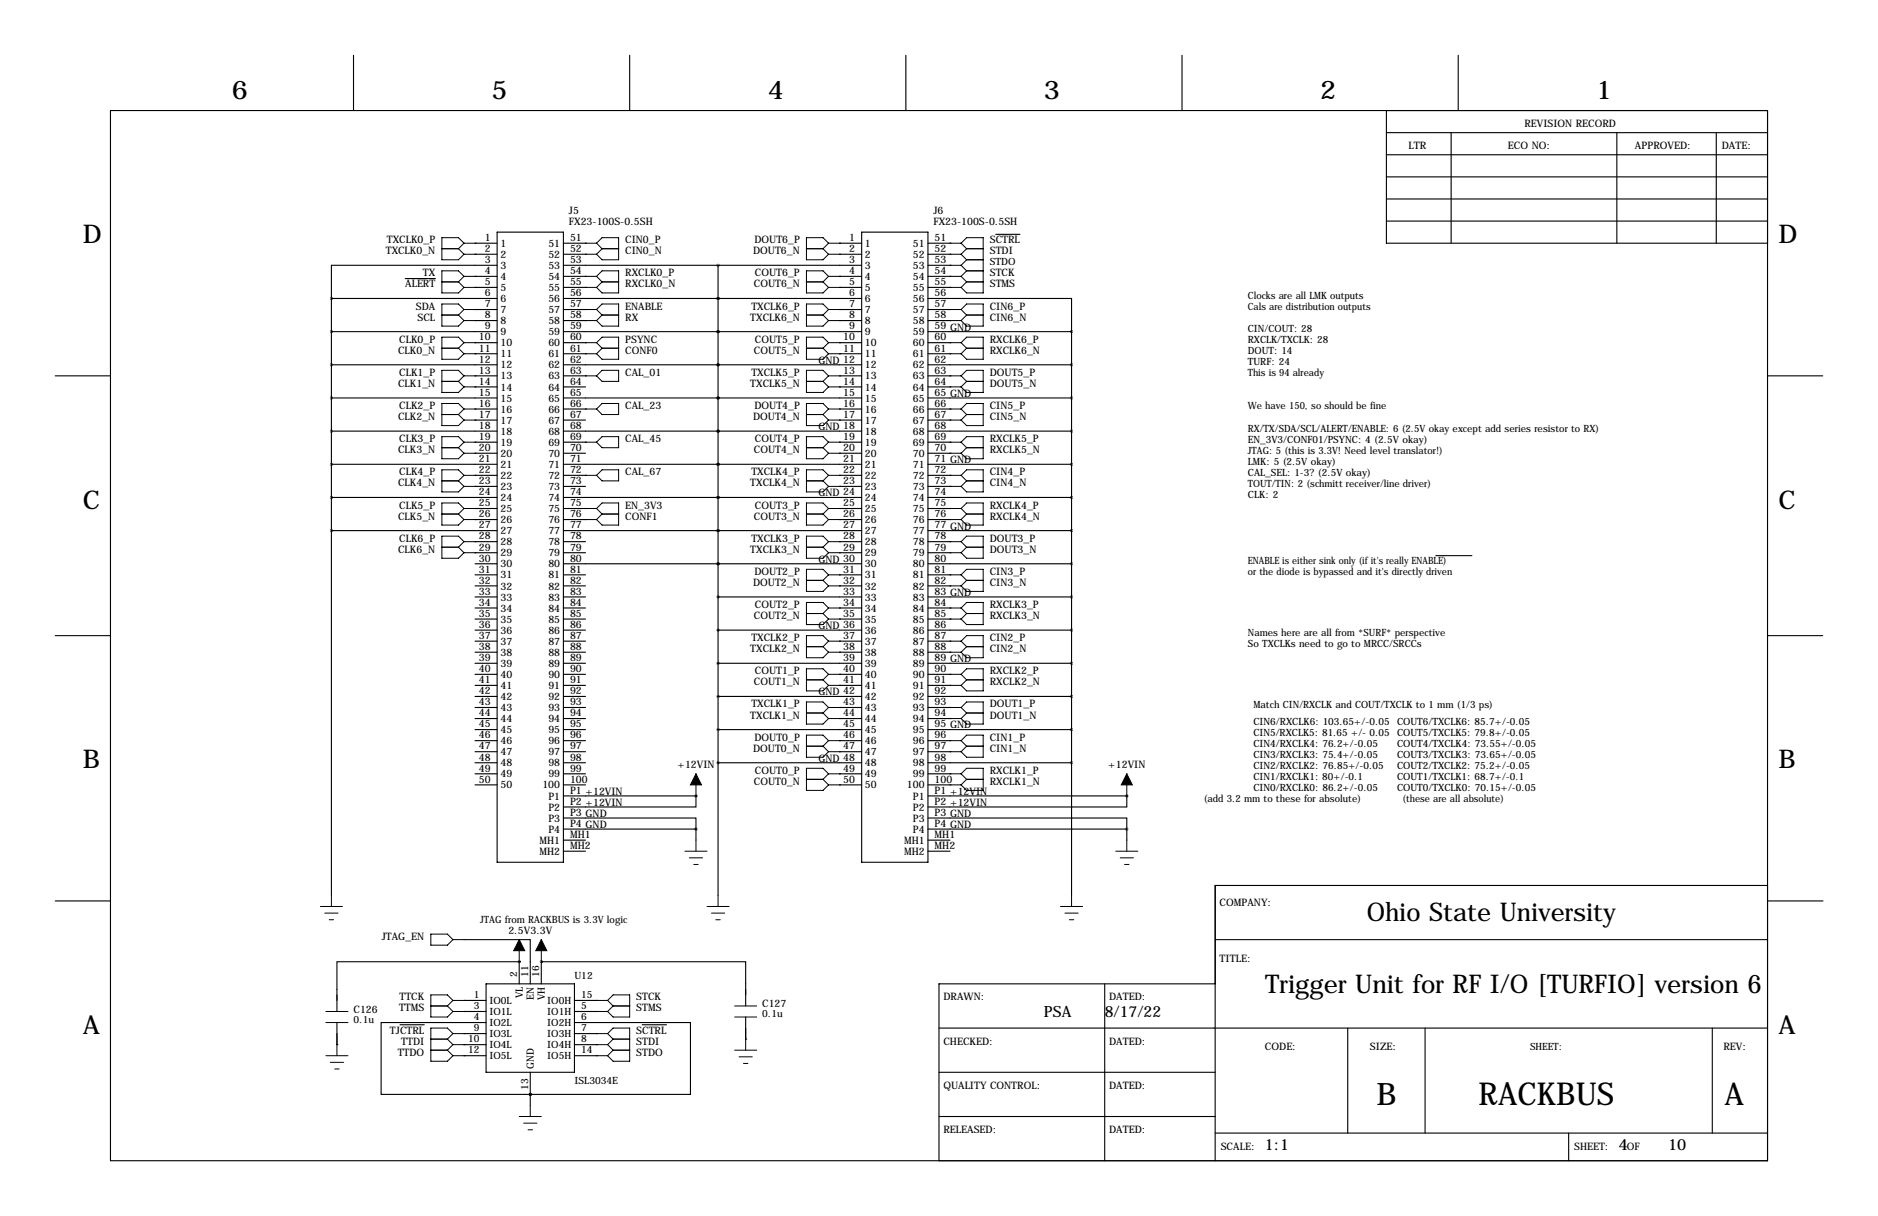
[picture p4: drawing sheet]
<svg xmlns="http://www.w3.org/2000/svg" width="432mm" height="279mm" viewBox="0 0 432 279" stroke-linecap="round" stroke-linejoin="round" font-family="sans-serif">
<defs><g id="words">
<text font-size="7.3" x="340" y="254">RACKBUS</text>
<g font-size="7.1">
<text x="316.5" y="254">B</text>
<text x="396.5" y="254">A</text>
</g>
<g font-size="5.9">
<text x="53.3" y="22.9">6</text>
<text x="113" y="22.9">5</text>
<text x="176.5" y="22.9">4</text>
<text x="240" y="22.9">3</text>
<text x="303.5" y="22.9">2</text>
<text x="367" y="22.9">1</text>
<text x="19" y="55.9">D</text>
<text x="408.9" y="55.9">D</text>
<text x="19" y="116.8">C</text>
<text x="408.9" y="116.8">C</text>
<text x="19" y="176.5">B</text>
<text x="408.9" y="176.5">B</text>
<text x="314.2" y="211.6">Ohio State University</text>
<text x="290.9" y="228.1">Trigger Unit for RF I/O [TURFIO] version 6</text>
<text x="19" y="237.5">A</text>
<text x="408.9" y="237.5">A</text>
</g>
<g font-size="3.6">
<text x="240" y="233.7">PSA</text>
<text x="254" y="233.7">8/17/22</text>
<text x="290.8" y="264.1">1:1</text>
<text x="372.1" y="264.1">4</text>
<text x="383.5" y="264.1">10</text>
</g>
<g font-size="2.4">
<text x="350.5" y="29.2">REVISION RECORD</text>
<text x="323.8" y="34.3">LTR</text>
<text x="346.7" y="34.3">ECO NO:</text>
<text x="375.9" y="34.3">APPROVED:</text>
<text x="395.9" y="34.3">DATE:</text>
<text x="130.8" y="49.1">J5</text>
<text x="130.8" y="51.6">FX23-100S-0.5SH</text>
<text x="214.6" y="49.1">J6</text>
<text x="214.6" y="51.6">FX23-100S-0.5SH</text>
<text x="88.7" y="58.4">TXCLK0_N</text>
<text x="89" y="55.9">TXCLK0_P</text>
<text x="111.5" y="55.4">1</text>
<text x="111.5" y="57.9">2</text>
<text x="115.1" y="56.7">1</text>
<text x="115.1" y="59.3">2</text>
<text x="126.1" y="56.7">51</text>
<text x="126.1" y="59.3">52</text>
<text x="131.1" y="55.4">51</text>
<text x="131.1" y="57.9">52</text>
<text x="143.8" y="58.4">CIN0_N</text>
<text x="143.8" y="55.9">CIN0_P</text>
<text x="173.2" y="58.4">DOUT6_N</text>
<text x="173.5" y="55.9">DOUT6_P</text>
<text x="195.3" y="55.4">1</text>
<text x="195.3" y="57.9">2</text>
<text x="198.9" y="56.7">1</text>
<text x="198.9" y="59.3">2</text>
<text x="209.9" y="56.7">51</text>
<text x="209.9" y="59.3">52</text>
<text x="214.9" y="55.4">51</text>
<text x="214.9" y="57.9">52</text>
<text x="227.6" y="55.9">SCTRL</text>
<text x="227.6" y="58.4">STDI</text>
<text x="97.2" y="63.5">TX</text>
<text x="111.5" y="60.5">3</text>
<text x="111.5" y="63">4</text>
<text x="111.5" y="65.5">5</text>
<text x="115.1" y="61.8">3</text>
<text x="115.1" y="64.3">4</text>
<text x="126.1" y="61.8">53</text>
<text x="126.1" y="64.3">54</text>
<text x="131.1" y="60.5">53</text>
<text x="131.1" y="63">54</text>
<text x="131.1" y="65.5">55</text>
<text x="143.8" y="63.5">RXCLK0_P</text>
<text x="173.6" y="63.5">COUT6_P</text>
<text x="195.3" y="60.5">3</text>
<text x="195.3" y="63">4</text>
<text x="195.3" y="65.5">5</text>
<text x="198.9" y="61.8">3</text>
<text x="198.9" y="64.3">4</text>
<text x="209.9" y="61.8">53</text>
<text x="209.9" y="64.3">54</text>
<text x="214.9" y="60.5">53</text>
<text x="214.9" y="63">54</text>
<text x="214.9" y="65.5">55</text>
<text x="227.6" y="63.5">STCK</text>
<text x="93.2" y="66">ALERT</text>
<text x="95.6" y="71.1">SDA</text>
<text x="111.5" y="68.1">6</text>
<text x="111.5" y="70.6">7</text>
<text x="115.1" y="66.9">5</text>
<text x="115.1" y="69.4">6</text>
<text x="115.1" y="72">7</text>
<text x="126.1" y="66.9">55</text>
<text x="126.1" y="69.4">56</text>
<text x="126.1" y="72">57</text>
<text x="131.1" y="68.1">56</text>
<text x="131.1" y="70.6">57</text>
<text x="143.8" y="66">RXCLK0_N</text>
<text x="143.8" y="71.1">ENABLE</text>
<text x="172.8" y="71.1">TXCLK6_P</text>
<text x="173.3" y="66">COUT6_N</text>
<text x="195.3" y="68.1">6</text>
<text x="195.3" y="70.6">7</text>
<text x="198.9" y="66.9">5</text>
<text x="198.9" y="69.4">6</text>
<text x="198.9" y="72">7</text>
<text x="209.9" y="66.9">55</text>
<text x="209.9" y="69.4">56</text>
<text x="209.9" y="72">57</text>
<text x="214.9" y="68.1">56</text>
<text x="214.9" y="70.6">57</text>
<text x="227.6" y="71.1">CIN6_P</text>
<text x="227.6" y="66">STMS</text>
<text x="96" y="73.7">SCL</text>
<text x="111.5" y="73.2">8</text>
<text x="111.5" y="75.7">9</text>
<text x="115.1" y="74.5">8</text>
<text x="115.1" y="77">9</text>
<text x="126.1" y="74.5">58</text>
<text x="126.1" y="77">59</text>
<text x="131.1" y="73.2">58</text>
<text x="131.1" y="75.7">59</text>
<text x="143.8" y="73.7">RX</text>
<text x="172.5" y="73.7">TXCLK6_N</text>
<text x="195.3" y="73.2">8</text>
<text x="195.3" y="75.7">9</text>
<text x="198.9" y="74.5">8</text>
<text x="198.9" y="77">9</text>
<text x="209.9" y="74.5">58</text>
<text x="209.9" y="77">59</text>
<text x="214.9" y="73.2">58</text>
<text x="214.9" y="75.7">59 GND</text>
<text x="227.6" y="73.7">CIN6_N</text>
<text x="91.5" y="81.3">CLK0_N</text>
<text x="91.8" y="78.7">CLK0_P</text>
<text x="110.1" y="78.2">10</text>
<text x="110.1" y="80.8">11</text>
<text x="110.1" y="83.3">12</text>
<text x="115.1" y="79.6">10</text>
<text x="115.1" y="82.1">11</text>
<text x="126.1" y="79.6">60</text>
<text x="126.1" y="82.1">61</text>
<text x="131.1" y="78.2">60</text>
<text x="131.1" y="80.8">61</text>
<text x="131.1" y="83.3">62</text>
<text x="143.8" y="78.7">PSYNC</text>
<text x="143.8" y="81.3">CONF0</text>
<text x="173.3" y="81.3">COUT5_N</text>
<text x="173.6" y="78.7">COUT5_P</text>
<text x="188.2" y="83.6">GND 12</text>
<text x="193.9" y="78.2">10</text>
<text x="193.9" y="80.8">11</text>
<text x="198.9" y="79.6">10</text>
<text x="198.9" y="82.1">11</text>
<text x="209.9" y="79.6">60</text>
<text x="209.9" y="82.1">61</text>
<text x="214.9" y="78.2">60</text>
<text x="214.9" y="80.8">61</text>
<text x="214.9" y="83.3">62</text>
<text x="227.6" y="81.3">RXCLK6_N</text>
<text x="227.6" y="78.7">RXCLK6_P</text>
<text x="91.5" y="88.9">CLK1_N</text>
<text x="91.8" y="86.4">CLK1_P</text>
<text x="110.1" y="85.9">13</text>
<text x="110.1" y="88.4">14</text>
<text x="115.1" y="84.7">12</text>
<text x="115.1" y="87.2">13</text>
<text x="115.1" y="89.7">14</text>
<text x="126.1" y="84.7">62</text>
<text x="126.1" y="87.2">63</text>
<text x="126.1" y="89.7">64</text>
<text x="131.1" y="85.9">63</text>
<text x="131.1" y="88.4">64</text>
<text x="143.8" y="86.4">CAL_01</text>
<text x="172.5" y="88.9">TXCLK5_N</text>
<text x="172.8" y="86.4">TXCLK5_P</text>
<text x="193.9" y="85.9">13</text>
<text x="193.9" y="88.4">14</text>
<text x="198.9" y="84.7">12</text>
<text x="198.9" y="87.2">13</text>
<text x="198.9" y="89.7">14</text>
<text x="209.9" y="84.7">62</text>
<text x="209.9" y="87.2">63</text>
<text x="209.9" y="89.7">64</text>
<text x="214.9" y="85.9">63</text>
<text x="214.9" y="88.4">64</text>
<text x="227.6" y="88.9">DOUT5_N</text>
<text x="227.6" y="86.4">DOUT5_P</text>
<text x="91.8" y="94">CLK2_P</text>
<text x="110.1" y="90.9">15</text>
<text x="110.1" y="93.5">16</text>
<text x="115.1" y="92.3">15</text>
<text x="115.1" y="94.8">16</text>
<text x="126.1" y="92.3">65</text>
<text x="126.1" y="94.8">66</text>
<text x="131.1" y="90.9">65</text>
<text x="131.1" y="93.5">66</text>
<text x="143.8" y="94">CAL_23</text>
<text x="173.5" y="94">DOUT4_P</text>
<text x="193.9" y="90.9">15</text>
<text x="193.9" y="93.5">16</text>
<text x="198.9" y="92.3">15</text>
<text x="198.9" y="94.8">16</text>
<text x="209.9" y="92.3">65</text>
<text x="209.9" y="94.8">66</text>
<text x="214.9" y="90.9">65 GND</text>
<text x="214.9" y="93.5">66</text>
<text x="227.6" y="94">CIN5_P</text>
<text x="91.5" y="96.5">CLK2_N</text>
<text x="91.8" y="101.6">CLK3_P</text>
<text x="110.1" y="96">17</text>
<text x="110.1" y="98.6">18</text>
<text x="110.1" y="101.1">19</text>
<text x="115.1" y="97.4">17</text>
<text x="115.1" y="99.9">18</text>
<text x="126.1" y="97.4">67</text>
<text x="126.1" y="99.9">68</text>
<text x="131.1" y="96">67</text>
<text x="131.1" y="98.6">68</text>
<text x="131.1" y="101.1">69</text>
<text x="143.8" y="101.6">CAL_45</text>
<text x="173.2" y="96.5">DOUT4_N</text>
<text x="173.6" y="101.6">COUT4_P</text>
<text x="188.2" y="98.8">GND 18</text>
<text x="193.9" y="96">17</text>
<text x="193.9" y="101.1">19</text>
<text x="198.9" y="97.4">17</text>
<text x="198.9" y="99.9">18</text>
<text x="209.9" y="97.4">67</text>
<text x="209.9" y="99.9">68</text>
<text x="214.9" y="96">67</text>
<text x="214.9" y="98.6">68</text>
<text x="214.9" y="101.1">69</text>
<text x="227.6" y="101.6">RXCLK5_P</text>
<text x="227.6" y="96.5">CIN5_N</text>
<text x="91.5" y="104.1">CLK3_N</text>
<text x="110.1" y="103.6">20</text>
<text x="110.1" y="106.2">21</text>
<text x="115.1" y="102.4">19</text>
<text x="115.1" y="105">20</text>
<text x="115.1" y="107.5">21</text>
<text x="126.1" y="102.4">69</text>
<text x="126.1" y="105">70</text>
<text x="126.1" y="107.5">71</text>
<text x="131.1" y="103.6">70</text>
<text x="131.1" y="106.2">71</text>
<text x="173.3" y="104.1">COUT4_N</text>
<text x="193.9" y="103.6">20</text>
<text x="193.9" y="106.2">21</text>
<text x="198.9" y="102.4">19</text>
<text x="198.9" y="105">20</text>
<text x="198.9" y="107.5">21</text>
<text x="209.9" y="102.4">69</text>
<text x="209.9" y="105">70</text>
<text x="209.9" y="107.5">71</text>
<text x="214.9" y="103.6">70</text>
<text x="214.9" y="106.2">71 GND</text>
<text x="227.6" y="104.1">RXCLK5_N</text>
<text x="91.5" y="111.8">CLK4_N</text>
<text x="91.8" y="109.2">CLK4_P</text>
<text x="110.1" y="108.7">22</text>
<text x="110.1" y="111.3">23</text>
<text x="110.1" y="113.8">24</text>
<text x="115.1" y="110.1">22</text>
<text x="115.1" y="112.6">23</text>
<text x="126.1" y="110.1">72</text>
<text x="126.1" y="112.6">73</text>
<text x="131.1" y="108.7">72</text>
<text x="131.1" y="111.3">73</text>
<text x="131.1" y="113.8">74</text>
<text x="143.8" y="109.2">CAL_67</text>
<text x="172.5" y="111.8">TXCLK4_N</text>
<text x="172.8" y="109.2">TXCLK4_P</text>
<text x="193.9" y="108.7">22</text>
<text x="193.9" y="111.3">23</text>
<text x="198.9" y="110.1">22</text>
<text x="198.9" y="112.6">23</text>
<text x="209.9" y="110.1">72</text>
<text x="209.9" y="112.6">73</text>
<text x="214.9" y="108.7">72</text>
<text x="214.9" y="111.3">73</text>
<text x="214.9" y="113.8">74</text>
<text x="227.6" y="111.8">CIN4_N</text>
<text x="227.6" y="109.2">CIN4_P</text>
<text x="91.5" y="119.4">CLK5_N</text>
<text x="91.8" y="116.8">CLK5_P</text>
<text x="110.1" y="116.3">25</text>
<text x="110.1" y="118.9">26</text>
<text x="115.1" y="115.1">24</text>
<text x="115.1" y="117.7">25</text>
<text x="126.1" y="115.1">74</text>
<text x="126.1" y="117.7">75</text>
<text x="131.1" y="116.3">75</text>
<text x="131.1" y="118.9">76</text>
<text x="143.8" y="116.8">EN_3V3</text>
<text x="143.8" y="119.4">CONF1</text>
<text x="173.3" y="119.4">COUT3_N</text>
<text x="173.6" y="116.8">COUT3_P</text>
<text x="188.2" y="114">GND 24</text>
<text x="193.9" y="116.3">25</text>
<text x="193.9" y="118.9">26</text>
<text x="198.9" y="115.1">24</text>
<text x="198.9" y="117.7">25</text>
<text x="209.9" y="115.1">74</text>
<text x="209.9" y="117.7">75</text>
<text x="214.9" y="116.3">75</text>
<text x="214.9" y="118.9">76</text>
<text x="227.6" y="119.4">RXCLK4_N</text>
<text x="227.6" y="116.8">RXCLK4_P</text>
<text x="91.8" y="124.5">CLK6_P</text>
<text x="110.1" y="121.4">27</text>
<text x="110.1" y="124">28</text>
<text x="115.1" y="120.2">26</text>
<text x="115.1" y="122.8">27</text>
<text x="115.1" y="125.3">28</text>
<text x="126.1" y="120.2">76</text>
<text x="126.1" y="122.8">77</text>
<text x="126.1" y="125.3">78</text>
<text x="131.1" y="121.4">77</text>
<text x="131.1" y="124">78</text>
<text x="172.8" y="124.5">TXCLK3_P</text>
<text x="193.9" y="121.4">27</text>
<text x="193.9" y="124">28</text>
<text x="198.9" y="120.2">26</text>
<text x="198.9" y="122.8">27</text>
<text x="198.9" y="125.3">28</text>
<text x="209.9" y="120.2">76</text>
<text x="209.9" y="122.8">77</text>
<text x="209.9" y="125.3">78</text>
<text x="214.9" y="121.4">77 GND</text>
<text x="214.9" y="124">78</text>
<text x="227.6" y="124.5">DOUT3_P</text>
<text x="91.5" y="127">CLK6_N</text>
<text x="110.1" y="126.5">29</text>
<text x="110.1" y="129">30</text>
<text x="110.1" y="131.6">31</text>
<text x="115.1" y="127.8">29</text>
<text x="115.1" y="130.4">30</text>
<text x="126.1" y="127.8">79</text>
<text x="126.1" y="130.4">80</text>
<text x="131.1" y="126.5">79</text>
<text x="131.1" y="129">80</text>
<text x="131.1" y="131.6">81</text>
<text x="172.5" y="127">TXCLK3_N</text>
<text x="188.2" y="129.3">GND 30</text>
<text x="193.9" y="126.5">29</text>
<text x="193.9" y="131.6">31</text>
<text x="198.9" y="127.8">29</text>
<text x="198.9" y="130.4">30</text>
<text x="209.9" y="127.8">79</text>
<text x="209.9" y="130.4">80</text>
<text x="214.9" y="126.5">79</text>
<text x="214.9" y="129">80</text>
<text x="214.9" y="131.6">81</text>
<text x="227.6" y="127">DOUT3_N</text>
<text x="110.1" y="134.1">32</text>
<text x="110.1" y="136.7">33</text>
<text x="115.1" y="132.9">31</text>
<text x="115.1" y="135.5">32</text>
<text x="115.1" y="138">33</text>
<text x="126.1" y="132.9">81</text>
<text x="126.1" y="135.5">82</text>
<text x="126.1" y="138">83</text>
<text x="131.1" y="134.1">82</text>
<text x="131.1" y="136.7">83</text>
<text x="173.2" y="134.6">DOUT2_N</text>
<text x="173.5" y="132.1">DOUT2_P</text>
<text x="193.9" y="134.1">32</text>
<text x="193.9" y="136.7">33</text>
<text x="198.9" y="132.9">31</text>
<text x="198.9" y="135.5">32</text>
<text x="198.9" y="138">33</text>
<text x="209.9" y="132.9">81</text>
<text x="209.9" y="135.5">82</text>
<text x="209.9" y="138">83</text>
<text x="214.9" y="134.1">82</text>
<text x="214.9" y="136.7">83 GND</text>
<text x="227.6" y="134.6">CIN3_N</text>
<text x="227.6" y="132.1">CIN3_P</text>
<text x="110.1" y="139.2">34</text>
<text x="110.1" y="141.7">35</text>
<text x="115.1" y="140.5">34</text>
<text x="115.1" y="143.1">35</text>
<text x="126.1" y="140.5">84</text>
<text x="126.1" y="143.1">85</text>
<text x="131.1" y="139.2">84</text>
<text x="131.1" y="141.7">85</text>
<text x="173.3" y="142.2">COUT2_N</text>
<text x="173.6" y="139.7">COUT2_P</text>
<text x="193.9" y="139.2">34</text>
<text x="193.9" y="141.7">35</text>
<text x="198.9" y="140.5">34</text>
<text x="198.9" y="143.1">35</text>
<text x="209.9" y="140.5">84</text>
<text x="209.9" y="143.1">85</text>
<text x="214.9" y="139.2">84</text>
<text x="214.9" y="141.7">85</text>
<text x="227.6" y="142.2">RXCLK3_N</text>
<text x="227.6" y="139.7">RXCLK3_P</text>
<text x="110.1" y="144.3">36</text>
<text x="110.1" y="146.8">37</text>
<text x="110.1" y="149.4">38</text>
<text x="115.1" y="145.6">36</text>
<text x="115.1" y="148.2">37</text>
<text x="126.1" y="145.6">86</text>
<text x="126.1" y="148.2">87</text>
<text x="131.1" y="144.3">86</text>
<text x="131.1" y="146.8">87</text>
<text x="131.1" y="149.4">88</text>
<text x="172.5" y="149.9">TXCLK2_N</text>
<text x="172.8" y="147.3">TXCLK2_P</text>
<text x="188.2" y="144.5">GND 36</text>
<text x="193.9" y="146.8">37</text>
<text x="193.9" y="149.4">38</text>
<text x="198.9" y="145.6">36</text>
<text x="198.9" y="148.2">37</text>
<text x="209.9" y="145.6">86</text>
<text x="209.9" y="148.2">87</text>
<text x="214.9" y="144.3">86</text>
<text x="214.9" y="146.8">87</text>
<text x="214.9" y="149.4">88</text>
<text x="227.6" y="149.9">CIN2_N</text>
<text x="227.6" y="147.3">CIN2_P</text>
<text x="110.1" y="151.9">39</text>
<text x="110.1" y="154.4">40</text>
<text x="115.1" y="150.7">38</text>
<text x="115.1" y="153.2">39</text>
<text x="115.1" y="155.8">40</text>
<text x="126.1" y="150.7">88</text>
<text x="126.1" y="153.2">89</text>
<text x="126.1" y="155.8">90</text>
<text x="131.1" y="151.9">89</text>
<text x="131.1" y="154.4">90</text>
<text x="173.6" y="154.9">COUT1_P</text>
<text x="193.9" y="151.9">39</text>
<text x="193.9" y="154.4">40</text>
<text x="198.9" y="150.7">38</text>
<text x="198.9" y="153.2">39</text>
<text x="198.9" y="155.8">40</text>
<text x="209.9" y="150.7">88</text>
<text x="209.9" y="153.2">89</text>
<text x="209.9" y="155.8">90</text>
<text x="214.9" y="151.9">89 GND</text>
<text x="214.9" y="154.4">90</text>
<text x="227.6" y="154.9">RXCLK2_P</text>
<text x="110.1" y="157">41</text>
<text x="110.1" y="159.5">42</text>
<text x="115.1" y="158.3">41</text>
<text x="115.1" y="160.9">42</text>
<text x="126.1" y="158.3">91</text>
<text x="126.1" y="160.9">92</text>
<text x="131.1" y="157">91</text>
<text x="131.1" y="159.5">92</text>
<text x="173.3" y="157.5">COUT1_N</text>
<text x="188.2" y="159.8">GND 42</text>
<text x="193.9" y="157">41</text>
<text x="198.9" y="158.3">41</text>
<text x="198.9" y="160.9">42</text>
<text x="209.9" y="158.3">91</text>
<text x="209.9" y="160.9">92</text>
<text x="214.9" y="157">91</text>
<text x="214.9" y="159.5">92</text>
<text x="227.6" y="157.5">RXCLK2_N</text>
<text x="110.1" y="162.1">43</text>
<text x="110.1" y="164.6">44</text>
<text x="110.1" y="167.1">45</text>
<text x="115.1" y="163.4">43</text>
<text x="115.1" y="165.9">44</text>
<text x="126.1" y="163.4">93</text>
<text x="126.1" y="165.9">94</text>
<text x="131.1" y="162.1">93</text>
<text x="131.1" y="164.6">94</text>
<text x="131.1" y="167.1">95</text>
<text x="172.5" y="165.1">TXCLK1_N</text>
<text x="172.8" y="162.6">TXCLK1_P</text>
<text x="193.9" y="162.1">43</text>
<text x="193.9" y="164.6">44</text>
<text x="193.9" y="167.1">45</text>
<text x="198.9" y="163.4">43</text>
<text x="198.9" y="165.9">44</text>
<text x="209.9" y="163.4">93</text>
<text x="209.9" y="165.9">94</text>
<text x="214.9" y="162.1">93</text>
<text x="214.9" y="164.6">94</text>
<text x="214.9" y="167.1">95 GND</text>
<text x="227.6" y="165.1">DOUT1_N</text>
<text x="227.6" y="162.6">DOUT1_P</text>
<text x="110.1" y="169.7">46</text>
<text x="110.1" y="172.2">47</text>
<text x="115.1" y="168.5">45</text>
<text x="115.1" y="171">46</text>
<text x="115.1" y="173.6">47</text>
<text x="126.1" y="168.5">95</text>
<text x="126.1" y="171">96</text>
<text x="126.1" y="173.6">97</text>
<text x="131.1" y="169.7">96</text>
<text x="131.1" y="172.2">97</text>
<text x="173.2" y="172.7">DOUT0_N</text>
<text x="173.5" y="170.2">DOUT0_P</text>
<text x="193.9" y="169.7">46</text>
<text x="193.9" y="172.2">47</text>
<text x="198.9" y="168.5">45</text>
<text x="198.9" y="171">46</text>
<text x="198.9" y="173.6">47</text>
<text x="209.9" y="168.5">95</text>
<text x="209.9" y="171">96</text>
<text x="209.9" y="173.6">97</text>
<text x="214.9" y="169.7">96</text>
<text x="214.9" y="172.2">97</text>
<text x="227.6" y="172.7">CIN1_N</text>
<text x="227.6" y="170.2">CIN1_P</text>
<text x="110.1" y="174.8">48</text>
<text x="110.1" y="177.3">49</text>
<text x="110.1" y="179.8">50</text>
<text x="115.1" y="176.1">48</text>
<text x="115.1" y="178.6">49</text>
<text x="126.1" y="176.1">98</text>
<text x="126.1" y="178.6">99</text>
<text x="131.1" y="174.8">98</text>
<text x="131.1" y="177.3">99</text>
<text x="131.1" y="179.8">100</text>
<text x="155.8" y="176.5">+12VIN</text>
<text x="173.6" y="177.8">COUT0_P</text>
<text x="188.2" y="175">GND 48</text>
<text x="193.9" y="177.3">49</text>
<text x="193.9" y="179.8">50</text>
<text x="198.9" y="176.1">48</text>
<text x="198.9" y="178.6">49</text>
<text x="209.9" y="176.1">98</text>
<text x="209.9" y="178.6">99</text>
<text x="214.9" y="174.8">98</text>
<text x="214.9" y="177.3">99</text>
<text x="214.9" y="179.8">100</text>
<text x="227.6" y="177.8">RXCLK1_P</text>
<text x="254.8" y="176.5">+12VIN</text>
<text x="115.1" y="181.2">50</text>
<text x="124.7" y="181.2">100</text>
<text x="126.1" y="183.7">P1</text>
<text x="131.1" y="182.4">P1 +12VIN</text>
<text x="131.1" y="184.9">P2 +12VIN</text>
<text x="173.3" y="180.3">COUT0_N</text>
<text x="198.9" y="181.2">50</text>
<text x="208.5" y="181.2">100</text>
<text x="209.9" y="183.7">P1</text>
<text x="214.9" y="182.4">P1 +12VIN</text>
<text x="214.9" y="184.9">P2 +12VIN</text>
<text x="227.6" y="180.3">RXCLK1_N</text>
<text x="126.1" y="186.3">P2</text>
<text x="126.1" y="188.8">P3</text>
<text x="126.1" y="191.3">P4</text>
<text x="131.1" y="187.5">P3 GND</text>
<text x="131.1" y="190">P4 GND</text>
<text x="209.9" y="186.3">P2</text>
<text x="209.9" y="188.8">P3</text>
<text x="209.9" y="191.3">P4</text>
<text x="214.9" y="187.5">P3 GND</text>
<text x="214.9" y="190">P4 GND</text>
<text x="124.1" y="193.9">MH1</text>
<text x="124.1" y="196.4">MH2</text>
<text x="131.1" y="192.5">MH1</text>
<text x="131.1" y="195.1">MH2</text>
<text x="207.9" y="193.9">MH1</text>
<text x="207.9" y="196.4">MH2</text>
<text x="214.9" y="192.5">MH1</text>
<text x="214.9" y="195.1">MH2</text>
<text x="280.4" y="208.3">COMPANY:</text>
<text x="87.8" y="215.9">JTAG_EN</text>
<text x="116.9" y="214.6">2.5V3.3V</text>
<text x="280.4" y="221">TITLE:</text>
<text x="81.3" y="232.7">C126</text>
<text x="91.7" y="232.4">TTMS</text>
<text x="91.8" y="229.9">TTCK</text>
<text x="146.3" y="229.9">STCK</text>
<text x="146.3" y="232.4">STMS</text>
<text x="175.3" y="231.4">C127</text>
<text x="216.9" y="229.9">DRAWN:</text>
<text x="255" y="229.9">DATED:</text>
<text x="89.7" y="237.5">TJCTRL</text>
<text x="146.3" y="237.5">SCTRL</text>
<text x="91.4" y="242.6">TTDO</text>
<text x="92.3" y="240">TTDI</text>
<text x="146.3" y="240">STDI</text>
<text x="146.3" y="242.6">STDO</text>
<text x="216.9" y="240">CHECKED:</text>
<text x="255" y="240">DATED:</text>
<text x="290.8" y="241.3">CODE:</text>
<text x="315" y="241.3">SIZE:</text>
<text x="396.2" y="241.3">REV:</text>
<text x="216.9" y="250.2">QUALITY CONTROL:</text>
<text x="255" y="250.2">DATED:</text>
<text x="216.9" y="260.3">RELEASED:</text>
<text x="255" y="260.3">DATED:</text>
<text x="280.7" y="264.2">SCALE:</text>
<text x="361.9" y="264.2">SHEET:</text>
<text x="374" y="264.2">OF</text>
</g>
<g font-size="2.3">
<text x="227.6" y="61">STDO</text>
<text x="286.9" y="68.7">Clocks are all LMK outputs</text>
<text x="286.9" y="71.2">Cals are distribution outputs</text>
<text x="286.9" y="76.3">CIN/COUT: 28</text>
<text x="286.9" y="78.8">RXCLK/TXCLK: 28</text>
<text x="286.9" y="81.4">DOUT: 14</text>
<text x="286.9" y="83.9">TURF: 24</text>
<text x="286.9" y="86.5">This is 94 already</text>
<text x="286.9" y="94.1">We have 150, so should be fine</text>
<text x="286.9" y="99.2">RX/TX/SDA/SCL/ALERT/ENABLE: 6 (2.5V okay except add series resistor to RX)</text>
<text x="286.9" y="101.7">EN_3V3/CONF01/PSYNC: 4 (2.5V okay)</text>
<text x="286.9" y="104.2">JTAG: 5 (this is 3.3V! Need level translator!)</text>
<text x="286.9" y="106.8">LMK: 5 (2.5V okay)</text>
<text x="286.9" y="109.3">CAL_SEL: 1-3? (2.5V okay)</text>
<text x="286.9" y="111.9">TOUT/TIN: 2 (schmitt receiver/line driver)</text>
<text x="286.9" y="114.4">CLK: 2</text>
<text x="286.9" y="129.6">ENABLE is either sink only (if it's really ENABLE)</text>
<text x="286.9" y="132.2">or the diode is bypassed and it's directly driven</text>
<text x="286.9" y="146.2">Names here are all from *SURF* perspective</text>
<text x="286.9" y="148.7">So TXCLKs need to go to MRCC/SRCCs</text>
<text x="288.2" y="162.7">Match CIN/RXCLK and COUT/TXCLK to 1 mm (1/3 ps)</text>
<text x="288.2" y="166.5">CIN6/RXCLK6: 103.65+/-0.05 COUT6/TXCLK6: 85.7+/-0.05</text>
<text x="288.2" y="171.6">CIN4/RXCLK4: 76.2+/-0.05</text>
<text x="288.2" y="169">CIN5/RXCLK5: 81.65 +/- 0.05 COUT5/TXCLK5: 79.8+/-0.05</text>
<text x="321.2" y="171.6">COUT4/TXCLK4: 73.55+/-0.05</text>
<text x="288.2" y="174.1">CIN3/RXCLK3: 75.4+/-0.05</text>
<text x="288.2" y="176.6">CIN2/RXCLK2: 76.85+/-0.05</text>
<text x="288.2" y="179.2">CIN1/RXCLK1: 80+/-0.1</text>
<text x="321.2" y="174.1">COUT3/TXCLK3: 73.65+/-0.05</text>
<text x="321.2" y="176.6">COUT2/TXCLK2: 75.2+/-0.05</text>
<text x="321.2" y="179.2">COUT1/TXCLK1: 68.7+/-0.1</text>
<text x="276.8" y="184.3">(add 3.2 mm to these for absolute)</text>
<text x="288.2" y="181.7">CIN0/RXCLK0: 86.2+/-0.05</text>
<text x="321.2" y="181.7">COUT0/TXCLK0: 70.15+/-0.05</text>
<text x="322.5" y="184.3">(these are all absolute)</text>
<text x="110.4" y="212.2">JTAG from RACKBUS is 3.3V logic</text>
<text x="118.9" y="224.5" transform="rotate(-90 118.9 224.5)">2</text>
<text x="121.4" y="224.5" transform="rotate(-90 121.4 224.5)">11</text>
<text x="124" y="224.5" transform="rotate(-90 124 224.5)">16</text>
<text x="132.1" y="225">U12</text>
<text x="109" y="229.4">1</text>
<text x="109" y="231.9">3</text>
<text x="112.5" y="230.7">IO0L</text>
<text x="112.5" y="233.2">IO1L</text>
<text x="120.2" y="229.4" transform="rotate(-90 120.2 229.4)">VL</text>
<text x="122.7" y="229.7" transform="rotate(-90 122.7 229.7)">EN</text>
<text x="125.3" y="229.8" transform="rotate(-90 125.3 229.8)">VH</text>
<text x="125.8" y="230.7">IO0H</text>
<text x="125.8" y="233.2">IO1H</text>
<text x="133.6" y="229.4">15</text>
<text x="133.6" y="231.9">5</text>
<text x="175.3" y="233.8">0.1u</text>
<text x="81.3" y="235">0.1u</text>
<text x="107.6" y="239.5">10</text>
<text x="109" y="234.4">4</text>
<text x="109" y="237">9</text>
<text x="112.5" y="235.8">IO2L</text>
<text x="112.5" y="238.3">IO3L</text>
<text x="125.8" y="235.8">IO2H</text>
<text x="125.8" y="238.3">IO3H</text>
<text x="133.6" y="234.4">6</text>
<text x="133.6" y="237">7</text>
<text x="133.6" y="239.5">8</text>
<text x="107.6" y="242.1">12</text>
<text x="112.5" y="240.8">IO4L</text>
<text x="112.5" y="243.4">IO5L</text>
<text x="122.7" y="245.6" transform="rotate(-90 122.7 245.6)">GND</text>
<text x="125.8" y="240.8">IO4H</text>
<text x="125.8" y="243.4">IO5H</text>
<text x="133.6" y="242.1">14</text>
<text x="351.8" y="241.3">SHEET:</text>
<text x="121.4" y="250.5" transform="rotate(-90 121.4 250.5)">13</text>
<text x="132.1" y="249">ISL3034E</text>
</g>
</g></defs>
<g fill="none" stroke="#000" stroke-width=".25">
<path d="M81.3 12.7v12.7M144.8 12.7v12.7M208.3 12.7v12.7M271.8 12.7v12.7M335.3 12.7v12.7M25.4 25.4h381v241.3h-381zM318.8 30.5h87.6M318.8 35.6h87.6M318.8 25.4v30.5h87.6M333.7 30.5v25.4M371.8 30.5v25.4M394.6 30.5v25.4"/>
<path d="M109.2 58.4h.1M109.2 55.9h.1M109.2 55.9h5.1M109.2 58.4h5.1M114.3 53.3h15.2v144.8h-15.2zM129.5 55.9h5.1M129.5 58.4h5.1M134.6 58.4h.1M134.6 55.9h.1M193 58.4h.1M193 55.9h.1M193 55.9h5.1"/>
<path d="M193 58.4h5.1M198.1 53.3h15.3v144.8h-15.3zM213.4 55.9h5M213.4 58.4h5M218.4 55.9h.1M218.4 58.4h.1M228.9 53.8h5.6M318.8 45.7h87.6M318.8 50.8h87.6M318.8 40.6h87.6M76.2 68.6h38.1M76.2 76.2h38.1"/>
<path d="M76.2 68.6v137.1M93.2 64h6.9M109.2 63.5h.1M109.2 66h.1M109.2 78.7h.1M109.2 71.1h.1M109.2 73.7h.1M109.2 63.5h5.1M109.2 66h5.1M109.2 71.1h5.1M109.2 73.7h5.1M109.2 78.7h5.1"/>
<path d="M114.3 61h-38.1v7.6M129.5 61h68.6M129.5 63.5h5.1M129.5 66h5.1M129.5 68.6h68.6M129.5 71.1h5.1M129.5 73.7h5.1M129.5 76.2h68.6M129.5 78.7h5.1M134.6 66h.1M134.6 63.5h.1M134.6 71.1h.1"/>
<path d="M134.6 73.7h.1M134.6 78.7h.1M165.1 68.6h.1M165.1 76.2h.1M165.1 61v144.7M193 78.7h.1M193 73.7h.1M193 71.1h.1M193 66h.1M193 63.5h.1M193 63.5h5.1M193 66h5.1"/>
<path d="M193 71.1h5.1M193 73.7h5.1M193 78.7h5.1M213.4 68.6h33v7.6M213.4 61h5M213.4 63.5h5M213.4 66h5M213.4 71.1h5M213.4 73.7h5M213.4 76.2h33M213.4 78.7h5M218.4 78.7h.1"/>
<path d="M218.4 73.7h.1M218.4 71.1h.1M218.4 61h.1M218.4 63.5h.1M218.4 66h.1M246.4 76.2v129.5M12.7 86.4h12.7M76.2 83.8h38.1M76.2 91.4h38.1M76.2 99.1h38.1M109.2 81.3h.1M109.2 86.4h.1"/>
<path d="M109.2 88.9h.1M109.2 94h.1M109.2 96.5h.1M109.2 86.4h5.1M109.2 81.3h5.1M109.2 88.9h5.1M109.2 94h5.1M109.2 96.5h5.1M129.5 86.4h5.1M129.5 81.3h5.1M129.5 83.8h68.6M129.5 88.9h5.1"/>
<path d="M129.5 91.4h68.6M129.5 94h5.1M129.5 96.5h5.1M129.5 99.1h68.6M134.6 86.4h.1M134.6 94h.1M134.6 81.3h.1M165.1 91.4h.1M165.1 99.1h.1M165.1 83.8h.1M193 96.5h.1M193 94h.1"/>
<path d="M193 81.3h.1M193 88.9h.1M193 86.4h.1M193 86.4h5.1M193 81.3h5.1M193 88.9h5.1M193 94h5.1M193 96.5h5.1M213.4 86.4h5M213.4 81.3h5M213.4 83.8h33M213.4 88.9h5"/>
<path d="M213.4 91.4h33M213.4 94h5M213.4 96.5h5M213.4 99.1h33M218.4 96.5h.1M218.4 94h.1M218.4 88.9h.1M218.4 86.4h.1M218.4 81.3h.1M406.4 86.4h12.7M76.2 106.7h38.1M76.2 114.3h38.1"/>
<path d="M109.2 101.6h.1M109.2 104.1h.1M109.2 109.2h.1M109.2 111.8h.1M109.2 116.8h.1M109.2 119.4h.1M109.2 101.6h5.1M109.2 104.1h5.1M109.2 109.2h5.1M109.2 111.8h5.1M109.2 116.8h5.1M109.2 119.4h5.1"/>
<path d="M129.5 101.6h5.1M129.5 104.1h5.1M129.5 106.7h68.6M129.5 109.2h5.1M129.5 111.8h5.1M129.5 114.3h68.6M129.5 116.8h5.1M129.5 119.4h5.1M134.6 101.6h.1M134.6 109.2h.1M134.6 116.8h.1M134.6 119.4h.1"/>
<path d="M165.1 106.7h.1M165.1 114.3h.1M193 119.4h.1M193 116.8h.1M193 104.1h.1M193 101.6h.1M193 111.8h.1M193 109.2h.1M193 101.6h5.1M193 104.1h5.1M193 109.2h5.1M193 111.8h5.1"/>
<path d="M193 116.8h5.1M193 119.4h5.1M213.4 101.6h5M213.4 104.1h5M213.4 106.7h33M213.4 109.2h5M213.4 111.8h5M213.4 114.3h33M213.4 116.8h5M213.4 119.4h5M218.4 119.4h.1M218.4 116.8h.1"/>
<path d="M218.4 111.8h.1M218.4 109.2h.1M218.4 104.1h.1M218.4 101.6h.1M76.2 121.9h38.1M109.2 124.5h.1M109.2 127h.1M109.2 124.5h5.1M109.2 127h5.1M109.2 129.5h5.1M109.2 132.1h5.1M109.2 134.6h5.1"/>
<path d="M109.2 137.2h5.1M109.2 139.7h5.1M129.5 121.9h68.6M129.5 124.5h5.1M129.5 127h5.1M129.5 129.5h68.6M129.5 132.1h5.1M129.5 134.6h5.1M129.5 137.2h5.1M129.5 139.7h5.1M165.1 121.9h.1M165.1 129.5h.1"/>
<path d="M165.1 137.2h33M193 139.7h.1M193 134.6h.1M193 132.1h.1M193 127h.1M193 124.5h.1M193 124.5h5.1M193 127h5.1M193 132.1h5.1M193 134.6h5.1M193 139.7h5.1M213.4 121.9h33"/>
<path d="M213.4 124.5h5M213.4 127h5M213.4 129.5h33M213.4 132.1h5M213.4 134.6h5M213.4 137.2h33M213.4 139.7h5M218.4 139.7h.1M218.4 134.6h.1M218.4 132.1h.1M218.4 127h.1M218.4 124.5h.1"/>
<path d="M330.1 127.7h8.3M12.7 146h12.7M109.2 142.2h5.1M109.2 144.8h5.1M109.2 147.3h5.1M109.2 149.9h5.1M109.2 152.4h5.1M109.2 154.9h5.1M109.2 157.5h5.1M129.5 142.2h5.1M129.5 144.8h5.1M129.5 147.3h5.1"/>
<path d="M129.5 149.9h5.1M129.5 152.4h5.1M129.5 154.9h5.1M129.5 157.5h5.1M165.1 144.8h33M165.1 152.4h33M193 157.5h.1M193 154.9h.1M193 142.2h.1M193 149.9h.1M193 147.3h.1M193 142.2h5.1"/>
<path d="M193 147.3h5.1M193 149.9h5.1M193 154.9h5.1M193 157.5h5.1M213.4 142.2h5M213.4 144.8h33M213.4 147.3h5M213.4 149.9h5M213.4 152.4h33M213.4 154.9h5M213.4 157.5h5M218.4 157.5h.1"/>
<path d="M218.4 154.9h.1M218.4 149.9h.1M218.4 147.3h.1M218.4 142.2h.1M406.4 146h12.7M109.2 160h5.1M109.2 162.6h5.1M109.2 165.1h5.1M109.2 167.6h5.1M109.2 170.2h5.1M109.2 172.7h5.1M109.2 175.3h5.1"/>
<path d="M109.2 177.8h5.1M129.5 160h5.1M129.5 162.6h5.1M129.5 165.1h5.1M129.5 167.6h5.1M129.5 170.2h5.1M129.5 172.7h5.1M129.5 175.3h5.1M129.5 177.8h5.1M165.1 160h33M165.1 167.6h33M165.1 175.3h33"/>
<path d="M193 177.8h.1M193 172.7h.1M193 170.2h.1M193 165.1h.1M193 162.6h.1M193 162.6h5.1M193 165.1h5.1M193 170.2h5.1M193 172.7h5.1M193 177.8h5.1M213.4 160h33M213.4 162.6h5"/>
<path d="M213.4 165.1h5M213.4 167.6h33M213.4 170.2h5M213.4 172.7h5M213.4 175.3h33M213.4 177.8h5M218.4 177.8h.1M218.4 172.7h.1M218.4 170.2h.1M218.4 165.1h.1M218.4 162.6h.1M109.2 180.3h5.1"/>
<path d="M129.5 188h30.5v2.5M129.5 180.3h5.1M129.5 182.9h30.5M129.5 190.5h30.5M129.5 193h5.1M129.5 195.6h5.1M160 182.9v2.5h-30.5M160 182.9h.1M160 190.5v2.5M193 180.3h.1M193 180.3h5.1M213.4 188h45.7v2.5"/>
<path d="M213.4 180.3h5M213.4 182.9h45.7M213.4 190.5h45.7M213.4 193h5M213.4 195.6h5M218.4 180.3h.1M259.1 182.9v2.5h-45.7M259.1 182.9h.1M259.1 190.5v2.5M12.7 207h12.7M106.7 215.9h15.2v10.2M279.4 215.9h127"/>
<path d="M406.4 203.5h-127v63.2M406.5 207h12.7M77.5 234.9v5.1M92 235.5h5.5M106.7 229.9h.1M106.7 232.4h.1M106.7 237.5h.1M106.7 229.9h5.1M106.7 232.4h5.1M106.7 237.5h5.1M111.8 234.9h-24.2v16.6h34.3M111.8 226.1h20.3v20.3h-20.3z"/>
<path d="M119.4 221h.1M119.4 221h-41.9v11.4M119.4 221v5.1M124.5 221h.1M124.5 221h46.9v10.1M124.5 221v5.1M132.1 234.9h26.6v16.6h-36.8M132.1 229.9h5.1M132.1 232.4h5.1M132.1 237.5h5.1M137.2 229.9h.1M137.2 232.4h.1"/>
<path d="M137.2 237.5h.1M147.7 235.5h5.5M171.4 238.8h.1M171.4 233.7v5.1M215.9 236.2h190.5M254 226.1v40.6M279.4 226.1h-63.5v40.6M309.9 236.2v24.1M327.7 236.2v24.1M393.7 236.2v24.1M77.5 240h.1M106.7 240h.1"/>
<path d="M106.7 242.6h.1M106.7 240h5.1M106.7 242.6h5.1M121.9 251.5h.1M121.9 246.4v7.6M132.1 240h5.1M132.1 242.6h5.1M137.2 240h.1M137.2 242.6h.1M215.9 246.4h63.5M215.9 256.5h63.5M279.4 260.3h127"/>
<path d="M360.7 260.3v6.4"/>
</g>
<g fill="none" stroke="#000" stroke-width=".23">
<path d="M101.6 57.2h3.8M105.4 57.2l1.3 1.2M106.7 58.4h2.5M106.7 55.9l-1.3-1.3h-3.8v5.1h3.8l1.3-1.3M106.7 55.9h2.5M106.7 55.9l-1.3 1.3M134.6 58.4h2.6M134.6 55.9h2.6M137.2 55.9l1.2-1.3h3.8v5.1h-3.8l-1.2-1.3M137.2 55.9l1.2 1.3M138.4 57.2h3.8M138.4 57.2l-1.2 1.2"/>
<path d="M185.4 57.2h3.8M189.2 57.2l1.3 1.2M190.5 55.9l-1.3-1.3h-3.8v5.1h3.8l1.3-1.3M190.5 58.4h2.5M190.5 55.9h2.5M190.5 55.9l-1.3 1.3M218.4 58.4h2.6M218.4 55.9h2.6M221 55.9l1.2-1.3h3.9v12.7h-3.9l-1.2-1.3M221 55.9l1.2 1.3M221 58.4l1.2 1.3M222.2 59.7h3.9"/>
<path d="M222.2 57.2h3.9M222.2 57.2l-1.2 1.2M222.2 59.7l-1.2 1.3M101.6 64.8h3.8M101.6 72.4h3.8M105.4 64.8l1.3 1.2M105.4 72.4l1.3 1.3M106.7 63.5l-1.3-1.3h-3.8v5.1h3.8l1.3-1.3M106.7 71.1l-1.3-1.3h-3.8v5.1h3.8l1.3-1.2M106.7 78.7l-1.3-1.2h-3.8v5h3.8l1.3-1.2M106.7 66h2.5M106.7 63.5h2.5"/>
<path d="M106.7 78.7h2.5M106.7 73.7h2.5M106.7 71.1h2.5M106.7 63.5l-1.3 1.3M106.7 78.7l-1.3 1.3M106.7 71.1l-1.3 1.3M134.6 66h2.6M134.6 63.5h2.6M134.6 78.7h2.6M134.6 73.7h2.6M134.6 71.1h2.6M137.2 63.5l1.2-1.3h3.8v5.1h-3.8l-1.2-1.3"/>
<path d="M137.2 71.1l1.2-1.3h3.8v5.1h-3.8l-1.2-1.2M137.2 78.7l1.2-1.2h3.8v5h-3.8l-1.2-1.2M137.2 63.5l1.2 1.3M137.2 71.1l1.2 1.3M137.2 78.7l1.2 1.3M138.4 64.8h3.8M138.4 64.8l-1.2 1.2M138.4 72.4h3.8M138.4 72.4l-1.2 1.3M185.4 64.8h3.8M185.4 72.4h3.8M189.2 72.4l1.3 1.3"/>
<path d="M189.2 64.8l1.3 1.2M190.5 63.5l-1.3-1.3h-3.8v5.1h3.8l1.3-1.3M190.5 71.1l-1.3-1.3h-3.8v5.1h3.8l1.3-1.2M190.5 78.7l-1.3-1.2h-3.8v5h3.8l1.3-1.2M190.5 66h2.5M190.5 63.5h2.5M190.5 78.7h2.5M190.5 78.7l-1.3 1.3M190.5 73.7h2.5M190.5 71.1h2.5M190.5 71.1l-1.3 1.3M190.5 63.5l-1.3 1.3"/>
<path d="M218.4 66h2.6M218.4 63.5h2.6M218.4 78.7h2.6M218.4 73.7h2.6M218.4 71.1h2.6M218.4 61h2.6M221 71.1l1.2-1.3h3.9v5.1h-3.9l-1.2-1.2M221 78.7l1.2-1.2h3.9v5h-3.9l-1.2-1.2M221 78.7l1.2 1.3M221 71.1l1.2 1.3M221 61l1.2 1.2M221 63.5l1.2 1.3"/>
<path d="M222.2 64.8h3.9M222.2 62.2h3.9M222.2 72.4l-1.2 1.3M222.2 64.8l-1.2 1.2M222.2 62.2l-1.2 1.3M222.2 72.4h3.9M101.6 95.2h3.8M101.6 87.6h3.8M101.6 80h3.8M105.4 80l1.3 1.3M105.4 87.6l1.3 1.3M105.4 95.2l1.3 1.3"/>
<path d="M106.7 86.4l-1.3-1.3h-3.8v5.1h3.8l1.3-1.3M106.7 94l-1.3-1.3h-3.8v5.1h3.8l1.3-1.3M106.7 86.4l-1.3 1.2M106.7 96.5h2.5M106.7 94h2.5M106.7 88.9h2.5M106.7 86.4h2.5M106.7 81.3h2.5M106.7 94l-1.3 1.2M134.6 94h2.6M134.6 86.4h2.6M134.6 81.3h2.6"/>
<path d="M137.2 86.4l1.2-1.3h3.8v2.5h-3.8zM138.4 92.7h3.8v2.5h-3.8l-1.2-1.2zM138.4 80h3.8M138.4 80l-1.2 1.3M185.4 95.2h3.8M185.4 87.6h3.8M185.4 80h3.8M189.2 95.2l1.3 1.3M189.2 80l1.3 1.3M189.2 87.6l1.3 1.3M190.5 86.4l-1.3-1.3h-3.8v5.1h3.8l1.3-1.3M190.5 94l-1.3-1.3h-3.8v5.1h3.8l1.3-1.3"/>
<path d="M190.5 96.5h2.5M190.5 94h2.5M190.5 88.9h2.5M190.5 86.4h2.5M190.5 94l-1.3 1.2M190.5 81.3h2.5M190.5 86.4l-1.3 1.2M218.4 96.5h2.6M218.4 94h2.6M218.4 88.9h2.6M218.4 86.4h2.6M218.4 81.3h2.6"/>
<path d="M221 86.4l1.2-1.3h3.9v5.1h-3.9l-1.2-1.3M221 94l1.2-1.3h3.9v5.1h-3.9l-1.2-1.3M221 94l1.2 1.2M221 86.4l1.2 1.2M222.2 87.6l-1.2 1.3M222.2 95.2l-1.2 1.3M222.2 95.2h3.9M222.2 87.6h3.9M222.2 80h3.9M222.2 80l-1.2 1.3M101.6 118.1h3.8M101.6 110.5h3.8"/>
<path d="M101.6 102.9h3.8M105.4 102.9l1.3 1.2M105.4 110.5l1.3 1.3M105.4 118.1l1.3 1.3M106.7 101.6l-1.3-1.3h-3.8v5.1h3.8l1.3-1.3M106.7 109.2l-1.3-1.3h-3.8v5.1h3.8l1.3-1.2M106.7 116.8l-1.3-1.2h-3.8v5.1h3.8l1.3-1.3M106.7 119.4h2.5M106.7 116.8h2.5M106.7 111.8h2.5M106.7 109.2h2.5M106.7 104.1h2.5"/>
<path d="M106.7 101.6h2.5M106.7 101.6l-1.3 1.3M106.7 109.2l-1.3 1.3M106.7 116.8l-1.3 1.3M134.6 119.4h2.6M134.6 116.8h2.6M134.6 109.2h2.6M134.6 101.6h2.6M137.2 116.8l1.2-1.2h3.8v5.1h-3.8l-1.2-1.3M137.2 116.8l1.2 1.3M138.4 100.3h3.8v2.6h-3.8l-1.2-1.3zM138.4 107.9h3.8v2.6h-3.8l-1.2-1.3z"/>
<path d="M138.4 118.1h3.8M138.4 118.1l-1.2 1.3M185.4 118.1h3.8M185.4 110.5h3.8M185.4 102.9h3.8M189.2 118.1l1.3 1.3M189.2 102.9l1.3 1.2M189.2 110.5l1.3 1.3M190.5 101.6l-1.3-1.3h-3.8v5.1h3.8l1.3-1.3M190.5 109.2l-1.3-1.3h-3.8v5.1h3.8l1.3-1.2M190.5 116.8l-1.3-1.2h-3.8v5.1h3.8l1.3-1.3M190.5 119.4h2.5"/>
<path d="M190.5 116.8h2.5M190.5 116.8l-1.3 1.3M190.5 111.8h2.5M190.5 109.2h2.5M190.5 104.1h2.5M190.5 101.6h2.5M190.5 101.6l-1.3 1.3M190.5 109.2l-1.3 1.3M218.4 119.4h2.6M218.4 116.8h2.6M218.4 111.8h2.6M218.4 109.2h2.6"/>
<path d="M218.4 104.1h2.6M218.4 101.6h2.6M221 101.6l1.2-1.3h3.9v5.1h-3.9l-1.2-1.3M221 109.2l1.2-1.3h3.9v5.1h-3.9l-1.2-1.2M221 116.8l1.2-1.2h3.9v5.1h-3.9l-1.2-1.3M221 116.8l1.2 1.3M221 109.2l1.2 1.3M221 101.6l1.2 1.3M222.2 110.5l-1.2 1.3M222.2 118.1l-1.2 1.3M222.2 102.9l-1.2 1.2M222.2 118.1h3.9"/>
<path d="M222.2 110.5h3.9M222.2 102.9h3.9M101.6 125.7h3.8M105.4 125.7l1.3 1.3M106.7 124.5l-1.3-1.3h-3.8v5.1h3.8l1.3-1.3M106.7 127h2.5M106.7 124.5h2.5M106.7 124.5l-1.3 1.2M185.4 133.3h3.8M185.4 125.7h3.8M189.2 133.3l1.3 1.3M189.2 125.7l1.3 1.3"/>
<path d="M190.5 124.5l-1.3-1.3h-3.8v5.1h3.8l1.3-1.3M190.5 132.1l-1.3-1.3h-3.8v5.1h3.8l1.3-1.3M190.5 139.7l-1.3-1.3h-3.8v5.1h3.8l1.3-1.3M190.5 139.7h2.5M190.5 139.7l-1.3 1.3M190.5 134.6h2.5M190.5 132.1h2.5M190.5 132.1l-1.3 1.2M190.5 127h2.5M190.5 124.5h2.5M190.5 124.5l-1.3 1.2M218.4 139.7h2.6"/>
<path d="M218.4 134.6h2.6M218.4 132.1h2.6M218.4 127h2.6M218.4 124.5h2.6M221 139.7l1.2-1.3h3.9v5.1h-3.9l-1.2-1.3M221 124.5l1.2-1.3h3.9v5.1h-3.9l-1.2-1.3M221 132.1l1.2-1.3h3.9v5.1h-3.9l-1.2-1.3M221 139.7l1.2 1.3M221 132.1l1.2 1.2M221 124.5l1.2 1.2M222.2 125.7l-1.2 1.3M222.2 133.3h3.9"/>
<path d="M222.2 125.7h3.9M222.2 133.3l-1.2 1.3M185.4 156.2h3.8M185.4 141h3.8M185.4 148.6h3.8M189.2 156.2l1.3 1.3M189.2 141l1.3 1.2M189.2 148.6l1.3 1.3M190.5 147.3l-1.3-1.3h-3.8v5.1h3.8l1.3-1.2M190.5 154.9l-1.3-1.2h-3.8v5.1h3.8l1.3-1.3M190.5 157.5h2.5M190.5 154.9h2.5"/>
<path d="M190.5 154.9l-1.3 1.3M190.5 142.2h2.5M190.5 149.9h2.5M190.5 147.3h2.5M190.5 147.3l-1.3 1.3M218.4 157.5h2.6M218.4 154.9h2.6M218.4 142.2h2.6M218.4 149.9h2.6M218.4 147.3h2.6M221 147.3l1.2-1.3h3.9v5.1h-3.9l-1.2-1.2M221 154.9l1.2-1.2h3.9v5.1h-3.9l-1.2-1.3"/>
<path d="M221 154.9l1.2 1.3M221 147.3l1.2 1.3M222.2 148.6l-1.2 1.3M222.2 141l-1.2 1.2M222.2 156.2h3.9M222.2 141h3.9M222.2 148.6h3.9M222.2 156.2l-1.2 1.3M160 177.8v5.1M185.4 179.1h3.8M185.4 171.4h3.8M185.4 163.8h3.8"/>
<path d="M189.2 179.1l1.3 1.2M189.2 171.4l1.3 1.3M189.2 163.8l1.3 1.3M190.5 177.8l-1.3-1.3h-3.8v5.1h3.8l1.3-1.3M190.5 162.6l-1.3-1.3h-3.8v5.1h3.8l1.3-1.3M190.5 170.2l-1.3-1.3h-3.8v5.1h3.8l1.3-1.3M190.5 177.8h2.5M190.5 177.8l-1.3 1.3M190.5 172.7h2.5M190.5 170.2h2.5M190.5 170.2l-1.3 1.2M190.5 165.1h2.5"/>
<path d="M190.5 162.6h2.5M190.5 162.6l-1.3 1.2M218.4 177.8h2.6M218.4 172.7h2.6M218.4 170.2h2.6M218.4 165.1h2.6M218.4 162.6h2.6M221 177.8l1.2-1.3h3.9v5.1h-3.9l-1.2-1.3M221 170.2l1.2-1.3h3.9v5.1h-3.9l-1.2-1.3M221 162.6l1.2-1.3h3.9v5.1h-3.9l-1.2-1.3M221 177.8l1.2 1.3M221 170.2l1.2 1.2"/>
<path d="M221 162.6l1.2 1.2M222.2 179.1h3.9M222.2 171.4h3.9M222.2 163.8h3.9M222.2 179.1l-1.2 1.2M222.2 171.4l-1.2 1.3M222.2 163.8l-1.2 1.3M259.1 177.8v5.1M157.5 195.6h5.1M158.5 197.1h3M159.5 198.6h1M160 193v2.6"/>
<path d="M190.5 180.3h2.5M218.4 180.3h2.6M256.5 195.6h5.1M257.6 197.1h3M258.6 198.6h1M259.1 193v2.6M73.7 208.3h5M74.7 209.8h3M75.7 211.3h1M76.2 205.7v2.6M99.1 214.6h3.8l1.2 1.3-1.2 1.3h-3.8zM104.1 215.9h2.6"/>
<path d="M119.4 215.9v5.1M124.5 215.9v5.1M162.6 208.3h5M163.6 209.8h3M164.6 211.3h1M165.1 205.7v2.6M243.8 208.3h5.1M244.9 209.8h3M245.9 211.3h1M246.4 205.7v2.6M74.9 232.4h5.1M74.9 234.9h5.1"/>
<path d="M99.1 231.1h3.8M99.1 238.8h3.8M102.9 231.1l1.2 1.3M102.9 238.8l1.2 1.2M104.1 229.9l-1.2-1.3h-3.8v5.1h3.8l1.2-1.3M104.1 232.4h2.6M104.1 237.5l-1.2-1.3h-3.8v7.6h3.8l1.2-1.2M104.1 229.9h2.6M104.1 229.9l-1.2 1.2M104.1 237.5h2.6M104.1 237.5l-1.2 1.3M137.2 232.4h2.5"/>
<path d="M137.2 229.9h2.5M137.2 237.5h2.5M139.7 229.9l1.3-1.3h3.8v5.1h-3.8l-1.3-1.3M139.7 229.9l1.3 1.2M139.7 237.5l1.3-1.3h3.8v7.6h-3.8l-1.3-1.2M139.7 237.5l1.3 1.3M141 231.1h3.8M141 231.1l-1.3 1.3M141 238.8h3.8M141 238.8l-1.3 1.2M168.9 231.1h5.1M168.9 233.7h5.1"/>
<path d="M171.4 238.8v2.5M74.9 242.6h5.1M75.9 244.1h3.1M77 245.6h1M77.5 240v2.6M99.1 241.3h3.8M102.9 241.3l1.2 1.3M104.1 240h2.6M104.1 240l-1.2 1.3M104.1 242.6h2.6M119.4 256.5h5.1M120.4 258.1h3"/>
<path d="M121.4 259.6h1M121.9 254v2.5M137.2 240h2.5M137.2 242.6h2.5M139.7 240l1.3 1.3M141 241.3h3.8M141 241.3l-1.3 1.3M168.9 241.3h5.1M169.9 242.8h3.1M170.9 244.3h1.1"/>
</g>
<path d="M160 177.8l1.3 2.5h-2.6zM259.1 177.8l1.2 2.5h-2.5zM119.4 215.9l1.2 2.5h-2.5zM124.5 215.9l1.2 2.5h-2.5z" fill="#000" stroke="#000" stroke-width=".23"/>
<path d="M124.4 221a.05 .05 0 0 0 .1 0 .05 .05 0 0 0-.1 0z" fill="#000" stroke="#000" stroke-width=".63"/>
<use href="#words"/>
</svg>
